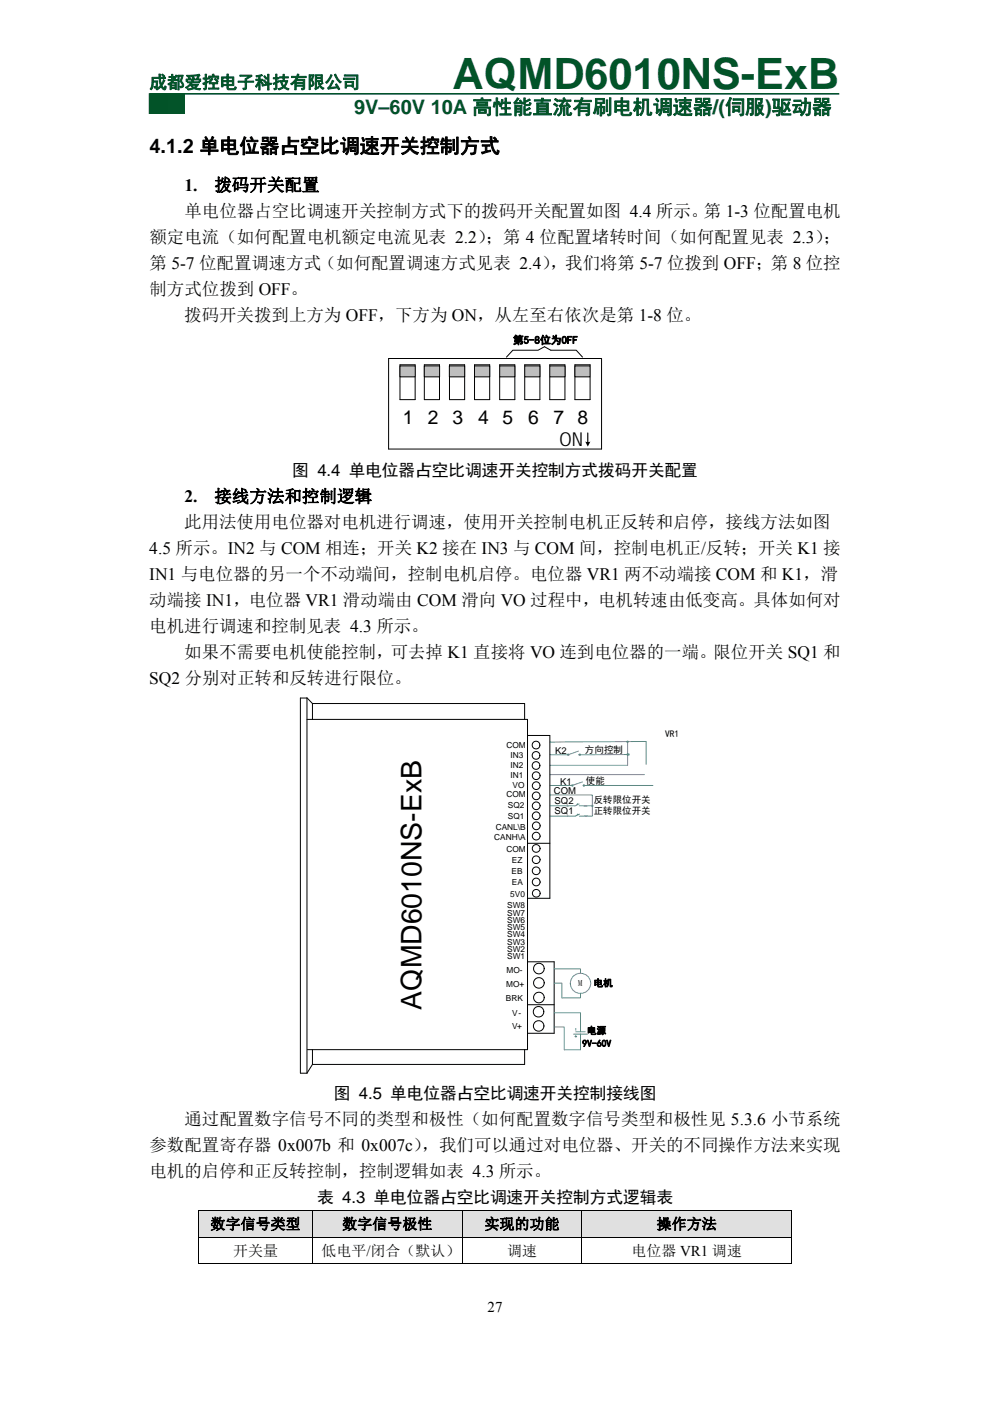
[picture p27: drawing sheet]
<svg xmlns="http://www.w3.org/2000/svg" width="210mm" height="297mm" viewBox="0 0 210 297" stroke-linecap="round" stroke-linejoin="round" font-family="sans-serif">
<defs><g id="words">
<text font-size="9.2" fill="#025328" x="96" y="18.9">AQMD6010NS-ExB</text>
<text font-size="6" x="89.4" y="214" transform="rotate(-90 89.4 214)">AQMD6010NS-ExB</text>
<text font-size="4.2" fill="#025328" x="75.1" y="24.2">9V–60V 10A 高性能直流有刷电机调速器/(伺服)驱动器</text>
<text font-size="4.2" x="31.7" y="32.4">4.1.2 单电位器占空比调速开关控制方式</text>
<g font-size="4.1">
<text x="85.4" y="90">1</text>
<text x="90.8" y="90">2</text>
<text x="95.9" y="90">3</text>
<text x="101.4" y="90">4</text>
<text x="106.6" y="90">5</text>
<text x="112.1" y="90">6</text>
<text x="117.4" y="90">7</text>
<text x="122.5" y="90">8</text>
<text x="118.7" y="94.6">ON</text>
</g>
<text font-size="3.7" fill="#025328" x="31.7" y="18.7">成都爱控电子科技有限公司</text>
<g font-size="3.7">
<text x="39.1" y="40.5">1.</text>
<text x="45.5" y="40.5">拨码开关配置</text>
<text x="39.1" y="46">单电位器占空比调速开关控制方式下的拨码开关配置如图 4.4 所示。第 1-3 位配置电机</text>
<text x="31.7" y="51.5">额定电流（如何配置电机额定电流见表 2.2）</text>
<text x="103" y="51.5">；第 4 位配置堵转时间（如何配置见表 2.3）</text>
<text x="174.6" y="51.5">；</text>
<text x="31.7" y="57">第 5-7 位配置调速方式（如何配置调速方式见表 2.4）</text>
<text x="116.7" y="57">，我们将第 5-7 位拨到 OFF；第 8 位控</text>
<text x="31.7" y="62.5">制方式位拨到 OFF。</text>
<text x="39.1" y="68">拨码开关拨到上方为 OFF，下方为 ON，从左至右依次是第 1-8 位。</text>
<text x="39.1" y="106.5">2.</text>
<text x="45.5" y="106.5">接线方法和控制逻辑</text>
<text x="39.1" y="112">此用法使用电位器对电机进行调速，使用开关控制电机正反转和启停，接线方法如图</text>
<text x="31.7" y="117.5">4.5 所示。IN2 与 COM 相连；开关 K2 接在 IN3 与 COM 间，控制电机正/反转；开关 K1 接</text>
<text x="31.7" y="123">IN1 与电位器的另一个不动端间，控制电机启停。电位器 VR1 两不动端接 COM 和 K1，滑</text>
<text x="31.7" y="128.5">动端接 IN1，电位器 VR1 滑动端由 COM 滑向 VO 过程中，电机转速由低变高。具体如何对</text>
<text x="31.7" y="134">电机进行调速和控制见表 4.3 所示。</text>
<text x="39.1" y="139.5">如果不需要电机使能控制，可去掉 K1 直接将 VO 连到电位器的一端。限位开关 SQ1 和</text>
<text x="31.7" y="145">SQ2 分别对正转和反转进行限位。</text>
<text x="39.1" y="238.6">通过配置数字信号不同的类型和极性（如何配置数字信号类型和极性见 5.3.6 小节系统</text>
<text x="31.7" y="244.1">参数配置寄存器 0x007b 和 0x007c）</text>
<text x="89.5" y="244.1">，我们可以通过对电位器、开关的不同操作方法来实现</text>
<text x="31.7" y="249.6">电机的启停和正反转控制，控制逻辑如表 4.3 所示。</text>
</g>
<g font-size="3.5">
<text x="62" y="101">图 4.4 单电位器占空比调速开关控制方式拨码开关配置</text>
<text x="70.8" y="233">图 4.5 单电位器占空比调速开关控制接线图</text>
<text x="67.3" y="255.1">表 4.3 单电位器占空比调速开关控制方式逻辑表</text>
</g>
<g font-size="3.2">
<text x="44.6" y="260.6">数字信号类型</text>
<text x="72.6" y="260.6">数字信号极性</text>
<text x="102.7" y="260.6">实现的功能</text>
<text x="139.3" y="260.6">操作方法</text>
<text x="49.4" y="266.3">开关量</text>
<text x="68.2" y="266.3">低电平/闭合（默认）</text>
<text x="107.5" y="266.3">调速</text>
<text x="133.9" y="266.3">电位器 VR1 调速</text>
<text x="103.4" y="278.1">27</text>
</g>
<text font-size="2.3" x="108.8" y="72.9">第5-8位为OFF</text>
<g font-size="2">
<text x="117.8" y="159.8">K2</text>
<text x="124.1" y="159.7">方向控制</text>
<text x="141.1" y="156.3">VR1</text>
<text x="118.8" y="166.3">K1</text>
<text x="124.3" y="166.3">使能</text>
<text x="117.5" y="168.4">COM</text>
<text x="117.6" y="170.5">SQ2</text>
<text x="117.6" y="172.6">SQ1</text>
<text x="125.9" y="170.3">反转限位开关</text>
<text x="125.9" y="172.7">正转限位开关</text>
<text x="125.9" y="209.1">电机</text>
<text x="123.5" y="221.9">9V-60V</text>
<text x="124.5" y="219.2">电源</text>
</g>
<g font-size="1.8">
<text x="107.4" y="158.6">COM</text>
<text x="108.3" y="160.7">IN3</text>
<text x="108.3" y="162.8">IN2</text>
<text x="108.3" y="164.9">IN1</text>
<text x="108.7" y="167">VO</text>
<text x="107.4" y="169">COM</text>
<text x="107.7" y="173.7">SQ1</text>
<text x="107.7" y="171.3">SQ2</text>
<text x="104.8" y="178.1">CANH\A</text>
<text x="105.2" y="176">CANL\B</text>
<text x="107.4" y="180.6">COM</text>
<text x="108.5" y="185.3">EB</text>
<text x="108.6" y="183.1">EZ</text>
<text x="108.2" y="190.1">5V0</text>
<text x="108.5" y="187.6">EA</text>
<text x="107.6" y="192.6">SW8</text>
<text x="107.6" y="194.1">SW7</text>
<text x="107.6" y="195.7">SW6</text>
<text x="107.6" y="197.3">SW5</text>
<text x="107.6" y="198.8">SW4</text>
<text x="107.6" y="200.4">SW3</text>
<text x="107.6" y="201.9">SW2</text>
<text x="107.6" y="203.4">SW1</text>
<text x="107.4" y="209.2">MO+</text>
<text x="107.4" y="206.3">MO-</text>
<text x="122.7" y="209">M</text>
<text x="107.3" y="212.2">BRK</text>
<text x="108.6" y="215.4">V-</text>
<text x="108.6" y="218.2">V+</text>
</g>
</g></defs>
<path d="M35.4 19.9h3.7v4.1h-3.7z" fill="#008000"/>
<path d="M35.4 19.9h3.7v4.1h-3.7z" fill="none" stroke="#008000" stroke-width=".26"/>
<path d="M31.7 19.9h3.7v4.1h-3.7z" fill="#025328"/>
<path d="M31.7 19.9h3.7v4.1h-3.7z" fill="none" stroke="#025328" stroke-width=".26"/>
<path d="M31.7 19.9h146.3" fill="none" stroke="#025328" stroke-width=".35"/>
<path d="M82.4 76h45.2v19.2h-45.2zM84.8 77.3l3.3 .1v7.3h-3.3z" fill="none" stroke="#000" stroke-width=".21"/>
<path d="M84.8 77.6h3.3v2.3h-3.3z" fill="#c0c0c0"/>
<path d="M84.8 77.6h3.3v2.3h-3.3zM95.3 77.3h3.3v7.4h-3.3z" fill="none" stroke="#000" stroke-width=".21"/>
<path d="M95.3 77.6h3.3v2.3h-3.3z" fill="#c0c0c0"/>
<path d="M90 77.3h3.2v7.4h-3.2zM95.3 77.6h3.3v2.3h-3.3z" fill="none" stroke="#000" stroke-width=".21"/>
<path d="M90 77.6h3.2v2.3h-3.2z" fill="#c0c0c0"/>
<path d="M90 77.6h3.2v2.3h-3.2zM100.6 77.3h3.3v7.4h-3.3z" fill="none" stroke="#000" stroke-width=".21"/>
<path d="M100.6 77.6h3.3v2.3h-3.3z" fill="#c0c0c0"/>
<path d="M100.6 77.6h3.3v2.3h-3.3zM106 77.3l3.2 .1v7.3h-3.2z" fill="none" stroke="#000" stroke-width=".21"/>
<path d="M106 77.6h3.2v2.3h-3.2z" fill="#c0c0c0"/>
<path d="M106 77.6h3.2v2.3h-3.2zM111.3 77.3h3.2v7.4h-3.2z" fill="none" stroke="#000" stroke-width=".21"/>
<path d="M111.3 77.6h3.2v2.3h-3.2z" fill="#c0c0c0"/>
<path d="M111.3 77.6h3.2v2.3h-3.2zM116.6 77.3l3.2 .1v7.3h-3.2z" fill="none" stroke="#000" stroke-width=".21"/>
<path d="M116.6 77.6h3.2v2.3h-3.2z" fill="#c0c0c0"/>
<path d="M116.6 77.6h3.2v2.3h-3.2zM121.9 77.3h3.3v7.4h-3.3z" fill="none" stroke="#000" stroke-width=".21"/>
<path d="M121.9 77.6h3.3v2.3h-3.3z" fill="#c0c0c0"/>
<path d="M121.9 77.6h3.3v2.3h-3.3zM123.5 75.7l-1.3-1.4h-5.4l-1.3-.8-1.4 .8h-5.3l-1.4 1.4" fill="none" stroke="#000" stroke-width=".21"/>
<path d="M124.7 91.8v2.1" fill="none" stroke="#000" stroke-width=".25"/>
<path d="M124.1 93.6l.6 .1 .5-.1-.5 1.1z" fill-rule="evenodd" fill="#000"/>
<path d="M136.3 157.8h10.1v9.7h-10.1z" fill="#fff"/>
<path d="M137 157.2l-20.3 .1M116.7 162.3h16.4M116.7 160h3.7M116.7 166.5h4.7" fill="none" stroke="#3365ff" stroke-width=".21"/>
<path d="M123.7 166.4v.2l.2 .1 .1-.2zM121.2 166.5a.15 .15 0 0 0 .3 0 .15 .15 0 0 0-.3 0z" fill-rule="evenodd" fill="#fff"/>
<g fill="none" stroke="#3365ff" stroke-width=".21">
<path d="M133.1 157.3v5M123.5 165.8l-2 .7M123.7 166.4l.3 .1-.1 .2-.2-.1zM124.1 166.5h14.4"/>
<circle cx="121.4" cy="166.5" r=".15"/>
</g>
<path d="M122.9 159.9l-.1 .2h.3v-.1zM120.5 159.9l-.1 .2h.2l.1-.1z" fill-rule="evenodd" fill="#fff"/>
<g fill="none" stroke="#3365ff" stroke-width=".21">
<path d="M120.5 159.9l.2 .1-.1 .1h-.2zM122.7 159.3l-2 .7M122.9 159.9l.2 .1v.1h-.3zM133.1 160h-9.9M137 157.2v4.9M116.7 164.2h20M116.7 168.6h8.9v2.2M122.6 170.6l-.1-.2-.2 .3M122.6 172.8l-.1-.2-.2 .3M122.9 170.9h2.7M122.9 170.4l-.9 .5h-5.3M122.9 173h1.7"/>
<path d="M122.9 172.6l-.9 .4h-5.3M125.6 170.8v2.2h-1.6M117.6 208.4h1.6v3.2M117.6 205.4h5.5v.9M117.6 217.7h2.1v4.9M117.6 214.7h5.5v4.1M121.6 219.2h3M121.9 219.8h.4M122.1 218.8h2M122.1 218.1v.3M122.1 219.5v.4M123.1 210.6v1h-3.9"/>
<path d="M123.1 219.2v1.3M123.1 220v2.6h-3.4"/>
<circle cx="123.1" cy="208.5" r="2.14"/>
</g>
<path d="M133.1 157.3h.1M125.6 170.8h.1" fill="none" stroke="#3365ff" stroke-width=".52"/>
<g fill="none" stroke="#000" stroke-width=".21">
<path d="M65.1 148h-1.4v79.5h1.4l1.2-1.8v-3.1M65.1 152.5h46.8v70h-46.7M65.1 148l1.2 1.2M65.1 148v79.5M66.3 149.2h45v3.3M66.3 149.2v3.3M112 155.9h4.6M116.6 156v34.5h-4.6M112 178.8h4.6M113.1 168.3a.82 .82 0 0 1 1.4 .2 .82 .82 0 0 1-1 1l-.6-.6zM113.2 170.2a.82 .82 0 0 1 1.3 .4 .82 .82 0 0 1-.9 1.1 .82 .82 0 0 1-.6-1.3zM112 203.9h5.5v15.2h-5.5"/>
<path d="M112 213h5.5M111.3 222.5v3.2h-45"/>
<circle cx="113.7" cy="158" r=".82"/>
<circle cx="113.7" cy="162.3" r=".82"/>
<circle cx="113.7" cy="160.2" r=".82"/>
<circle cx="113.7" cy="173" r=".83"/>
<circle cx="113.7" cy="164.5" r=".82"/>
<circle cx="113.7" cy="179.9" r=".82"/>
<circle cx="113.7" cy="166.6" r=".82"/>
<circle cx="113.7" cy="177.3" r=".82"/>
<circle cx="113.7" cy="175.1" r=".82"/>
<circle cx="113.7" cy="184.6" r=".82"/>
<circle cx="113.7" cy="182.3" r=".82"/>
<circle cx="113.7" cy="187" r=".82"/>
<circle cx="113.7" cy="189.4" r=".82"/>
<circle cx="114.2" cy="214.5" r="1.12"/>
<circle cx="114.3" cy="217.5" r="1.12"/>
<circle cx="114.3" cy="211.5" r="1.13"/>
<circle cx="114.3" cy="205.4" r="1.13"/>
<circle cx="114.3" cy="208.4" r="1.12"/>
</g>
<circle cx="133.1" cy="160" r=".26" fill="#3365ff"/>
<g fill="#e0e0e0">
<path d="M42.2 256.7h24v5.5h-24z"/>
<path d="M44 256.7h20.4v5.5h-20.4z"/>
<path d="M66.4 256.7h31.5v5.5h-31.5z"/>
<path d="M68.2 256.7h27.9v5.5h-27.9z"/>
<path d="M98.1 256.7h25.2v5.5h-25.2z"/>
<path d="M99.9 256.7h21.6v5.5h-21.6z"/>
<path d="M123.5 256.7h44.3v5.5h-44.3z"/>
<path d="M125.3 256.7h40.7v5.5h-40.7z"/>
</g>
<path d="M42.1 256.5h.1v.2h-.1zM167.8 256.5h.2v.2h-.2zM167.8 267.9h.2v.2h-.2z" fill="#000"/>
<g fill="none" stroke="#000" stroke-width=".21">
<path d="M42.1 256.6h125.9M42.1 256.7v5.5M66.3 256.7v5.5M98 256.7v5.5M123.4 256.7v5.5M167.9 256.7v5.5M42.1 262.3h125.9M42.1 268h24.1M42.1 262.4v5.7M66.3 262.4v5.7M66.4 268h31.5M98 262.4v5.7"/>
<path d="M98.1 268h25.2M123.4 262.4v5.7M123.5 268h44.3M167.9 262.4v5.7"/>
</g>
<use href="#words"/>
</svg>
